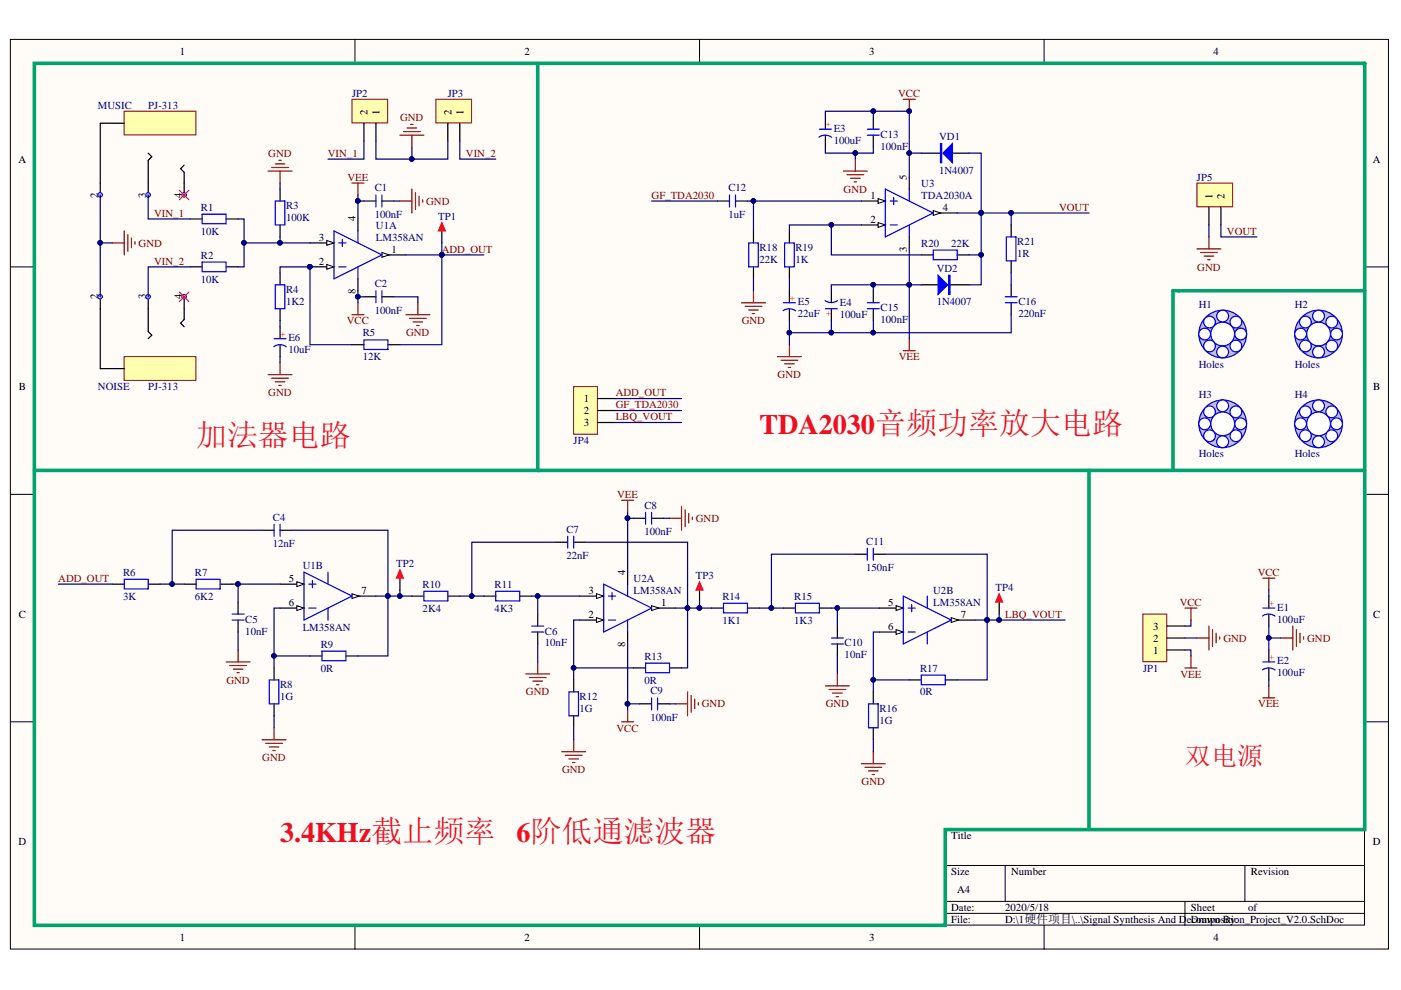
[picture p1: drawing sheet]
<svg xmlns="http://www.w3.org/2000/svg" width="297mm" height="210mm" viewBox="0 0 297 210" stroke-linecap="round" stroke-linejoin="round" font-family="sans-serif">
<defs><g id="words">
<text font-size="6.5" fill="#ee0e22" x="41.6" y="94.6">加法器电路</text>
<g font-size="6" fill="#ee0e22">
<text x="161" y="92.1">TDA2030音频功率放大电路</text>
<text x="59.4" y="178.4">3.4KHz截止频率</text>
<text x="109.5" y="178.4">6阶低通滤波器</text>
</g>
<text font-size="5.5" fill="#ee0e22" x="251.2" y="162.1">双电源</text>
<g font-size="2.3">
<text x="38.1" y="11.7">1</text>
<text x="111.2" y="11.7">2</text>
<text x="184.3" y="11.7">3</text>
<text x="257.3" y="11.7">4</text>
<text x="77.9" y="24.3" transform="rotate(-90 77.9 24.3)">2</text>
<text x="80.5" y="24.3" transform="rotate(-90 80.5 24.3)">1</text>
<text x="95.7" y="24.3" transform="rotate(-90 95.7 24.3)">2</text>
<text x="98.3" y="24.3" transform="rotate(-90 98.3 24.3)">1</text>
<text x="3.9" y="34.5">A</text>
<text x="291.1" y="34.5">A</text>
<text x="20.8" y="42" transform="rotate(-90 20.8 42)">2</text>
<text x="30.9" y="42" transform="rotate(-90 30.9 42)">3</text>
<text x="38.6" y="42" transform="rotate(-90 38.6 42)">4</text>
<text x="192.3" y="38.1" transform="rotate(-90 192.3 38.1)">5</text>
<text x="75.4" y="46.9" transform="rotate(-90 75.4 46.9)">4</text>
<text x="184.5" y="42.1">1</text>
<text x="184.5" y="47.2">2</text>
<text x="199.9" y="44.7">4</text>
<text x="257.1" y="42.1" transform="rotate(-90 257.1 42.1)">1</text>
<text x="259.6" y="42.1" transform="rotate(-90 259.6 42.1)">2</text>
<text x="67.6" y="51">3</text>
<text x="83" y="53.6">1</text>
<text x="192.3" y="53.4" transform="rotate(-90 192.3 53.4)">3</text>
<text x="67.6" y="56.1">2</text>
<text x="20.8" y="63.4" transform="rotate(-90 20.8 63.4)">2</text>
<text x="30.9" y="63.4" transform="rotate(-90 30.9 63.4)">3</text>
<text x="38.6" y="63.4" transform="rotate(-90 38.6 63.4)">4</text>
<text x="75.4" y="62.3" transform="rotate(-90 75.4 62.3)">8</text>
<text x="4" y="82.8">B</text>
<text x="291.1" y="82.8">B</text>
<text x="123.8" y="85.3">1</text>
<text x="123.8" y="87.8">2</text>
<text x="123.8" y="90.4">3</text>
<text x="61.3" y="123.3">5</text>
<text x="76.7" y="125.9">7</text>
<text x="124.8" y="125.9">3</text>
<text x="132.6" y="121.8" transform="rotate(-90 132.6 121.8)">4</text>
<text x="4" y="131">C</text>
<text x="61.3" y="128.4">6</text>
<text x="124.8" y="131">2</text>
<text x="140.2" y="128.4">1</text>
<text x="188.3" y="128.4">5</text>
<text x="203.7" y="131">7</text>
<text x="291.1" y="131">C</text>
<text x="132.6" y="137.2" transform="rotate(-90 132.6 137.2)">8</text>
<text x="188.3" y="133.5">6</text>
<text x="244.5" y="136.1">2</text>
<text x="244.5" y="133.5">3</text>
<text x="244.5" y="138.6">1</text>
<text x="3.9" y="179.2">D</text>
<text x="201.7" y="177.9">Title</text>
<text x="291.1" y="179.2">D</text>
<text x="201.7" y="185.6">Size</text>
<text x="214.4" y="185.6">Number</text>
<text x="265.2" y="185.6">Revision</text>
<text x="202.9" y="189.4">A4</text>
<text x="201.7" y="193.2">Date:</text>
<text x="201.7" y="195.7">File:</text>
<text x="213.1" y="193.2">2020/5/18</text>
<text x="213.1" y="195.7">D:\1硬件项目\..\Signal Synthesis And Decomposition_Project_V2.0.SchDoc</text>
<text x="252.5" y="193.2">Sheet</text>
<text x="252.5" y="195.7">Drawn By:</text>
<text x="264.6" y="193.2">of</text>
<text x="38.1" y="199.5">1</text>
<text x="111.2" y="199.5">2</text>
<text x="184.3" y="199.5">3</text>
<text x="257.3" y="199.5">4</text>
</g>
<g font-size="2.3" fill="#000080">
<text x="20.8" y="23.1">MUSIC</text>
<text x="31.4" y="23.1">PJ-313</text>
<text x="74.6" y="20.5">JP2</text>
<text x="94.9" y="20.5">JP3</text>
<text x="176.8" y="27.9">E3</text>
<text x="186.7" y="29.2">C13</text>
<text x="199.1" y="29.7">VD1</text>
<text x="176.8" y="30.5">100uF</text>
<text x="186.7" y="31.7">100nF</text>
<text x="79.5" y="40.6">C1</text>
<text x="154.4" y="40.6">C12</text>
<text x="195.3" y="39.6">U3</text>
<text x="199.1" y="36.8">1N4007</text>
<text x="253.8" y="38.3">JP5</text>
<text x="42.6" y="44.7">R1</text>
<text x="60.6" y="44.4">R3</text>
<text x="60.6" y="46.9">100K</text>
<text x="79.5" y="46.2">100nF</text>
<text x="92.9" y="46.7">TP1</text>
<text x="154.4" y="46.2">1uF</text>
<text x="195.3" y="42.1">TDA2030A</text>
<text x="42.6" y="49.7">10K</text>
<text x="79.7" y="48.5">U1A</text>
<text x="79.7" y="51">LM358AN</text>
<text x="161" y="53.3">R18</text>
<text x="168.6" y="53.3">R19</text>
<text x="195.3" y="52.3">R20</text>
<text x="201.7" y="52.3">22K</text>
<text x="215.7" y="52">R21</text>
<text x="42.6" y="54.8">R2</text>
<text x="42.6" y="59.9">10K</text>
<text x="161" y="55.8">22K</text>
<text x="168.6" y="55.8">1K</text>
<text x="198.6" y="57.6">VD2</text>
<text x="215.7" y="54.6">1R</text>
<text x="60.6" y="62.2">R4</text>
<text x="60.6" y="64.7">1K2</text>
<text x="79.5" y="60.9">C2</text>
<text x="169.1" y="64.7">E5</text>
<text x="178.1" y="65">E4</text>
<text x="186.7" y="66">C15</text>
<text x="198.6" y="64.7">1N4007</text>
<text x="215.9" y="64.7">C16</text>
<text x="254.2" y="65.3">H1</text>
<text x="274.5" y="65.3">H2</text>
<text x="76.9" y="71.3">R5</text>
<text x="79.5" y="66.5">100nF</text>
<text x="169.1" y="67.2">22uF</text>
<text x="178.1" y="67.5">100uF</text>
<text x="186.7" y="68.5">100nF</text>
<text x="215.9" y="67.2">220nF</text>
<text x="61.1" y="72.3">E6</text>
<text x="61.1" y="74.9">10uF</text>
<text x="76.9" y="76.4">12K</text>
<text x="254.2" y="78">Holes</text>
<text x="274.5" y="78">Holes</text>
<text x="20.8" y="82.8">NOISE</text>
<text x="31.4" y="82.8">PJ-313</text>
<text x="254.2" y="84.3">H3</text>
<text x="274.5" y="84.3">H4</text>
<text x="121.6" y="94.2">JP4</text>
<text x="254.2" y="97">Holes</text>
<text x="274.5" y="97">Holes</text>
<text x="136.6" y="107.9">C8</text>
<text x="57.8" y="110.4">C4</text>
<text x="120.1" y="113">C7</text>
<text x="136.6" y="113.5">100nF</text>
<text x="57.8" y="116">12nF</text>
<text x="120.1" y="118.5">22nF</text>
<text x="183.6" y="115.5">C11</text>
<text x="26.1" y="122.1">R6</text>
<text x="41.3" y="122.1">R7</text>
<text x="64.2" y="120.6">U1B</text>
<text x="84" y="120.3">TP2</text>
<text x="89.6" y="124.6">R10</text>
<text x="104.9" y="124.6">R11</text>
<text x="134.3" y="123.3">U2A</text>
<text x="134.3" y="125.9">LM358AN</text>
<text x="147.5" y="122.8">TP3</text>
<text x="183.6" y="121.1">150nF</text>
<text x="197.9" y="125.9">U2B</text>
<text x="211.1" y="125.4">TP4</text>
<text x="26.1" y="127.1">3K</text>
<text x="41.3" y="127.1">6K2</text>
<text x="89.6" y="129.7">2K4</text>
<text x="104.9" y="129.7">4K3</text>
<text x="153.2" y="127.1">R14</text>
<text x="168.4" y="127.1">R15</text>
<text x="197.9" y="128.4">LM358AN</text>
<text x="270.8" y="129.5">E1</text>
<text x="52" y="132">C5</text>
<text x="52" y="134.5">10nF</text>
<text x="64.2" y="133.8">LM358AN</text>
<text x="68" y="137.3">R9</text>
<text x="115.5" y="134.5">C6</text>
<text x="115.5" y="137.1">10nF</text>
<text x="153.2" y="132.3">1K1</text>
<text x="168.4" y="132.3">1K3</text>
<text x="179.1" y="137.1">C10</text>
<text x="270.8" y="132">100uF</text>
<text x="68" y="142.4">0R</text>
<text x="136.6" y="139.9">R13</text>
<text x="179.1" y="139.6">10nF</text>
<text x="195.1" y="142.4">R17</text>
<text x="242.3" y="142.4">JP1</text>
<text x="270.8" y="140.9">E2</text>
<text x="270.8" y="143.4">100uF</text>
<text x="59.4" y="145.9">R8</text>
<text x="59.4" y="148.5">1G</text>
<text x="122.9" y="148.5">R12</text>
<text x="136.6" y="144.9">0R</text>
<text x="137.9" y="147.2">C9</text>
<text x="195.1" y="147.5">0R</text>
<text x="122.9" y="151">1G</text>
<text x="137.9" y="152.8">100nF</text>
<text x="186.4" y="151">R16</text>
<text x="186.4" y="153.5">1G</text>
</g>
<g font-size="2.3" fill="#800000">
<text x="190.4" y="20.5">VCC</text>
<text x="84.8" y="25.6">GND</text>
<text x="56.9" y="33.2">GND</text>
<text x="69.5" y="33.2">VIN_1</text>
<text x="98.8" y="33.2">VIN_2</text>
<text x="73.7" y="38.3">VEE</text>
<text x="178.9" y="40.8">GND</text>
<text x="32.7" y="45.9">VIN_1</text>
<text x="90.4" y="43.4">GND</text>
<text x="138.1" y="42.1">GF_TDA2030</text>
<text x="224.5" y="44.7">VOUT</text>
<text x="29.4" y="52.3">GND</text>
<text x="93.7" y="53.6">ADD_OUT</text>
<text x="260.1" y="49.7">VOUT</text>
<text x="32.7" y="56.1">VIN_2</text>
<text x="253.8" y="57.4">GND</text>
<text x="73.5" y="68.8">VCC</text>
<text x="86.1" y="71.3">GND</text>
<text x="157.3" y="68.8">GND</text>
<text x="190.5" y="76.4">VEE</text>
<text x="164.9" y="80.2">GND</text>
<text x="56.9" y="84">GND</text>
<text x="130.5" y="84">ADD_OUT</text>
<text x="130.5" y="89.1">LBQ_VOUT</text>
<text x="130.5" y="86.6">GF_TDA2030</text>
<text x="130.8" y="105.6">VEE</text>
<text x="147.5" y="110.7">GND</text>
<text x="12.3" y="123.3">ADD_OUT</text>
<text x="266.7" y="122.1">VCC</text>
<text x="213.1" y="131">LBQ_VOUT</text>
<text x="250.1" y="128.4">VCC</text>
<text x="259.4" y="136.1">GND</text>
<text x="277.1" y="136.1">GND</text>
<text x="250.3" y="143.7">VEE</text>
<text x="48" y="144.9">GND</text>
<text x="111.5" y="147.5">GND</text>
<text x="148.8" y="150">GND</text>
<text x="175.1" y="150">GND</text>
<text x="266.8" y="150">VEE</text>
<text x="130.7" y="155.1">VCC</text>
<text x="55.6" y="161.4">GND</text>
<text x="119.2" y="164">GND</text>
<text x="182.7" y="166.5">GND</text>
</g>
<g font-size="1.8" fill="#f00">
<text x="175.1" y="25.9" transform="rotate(90 175.1 25.9)">+</text>
<text x="167.5" y="62.7" transform="rotate(90 167.5 62.7)">+</text>
<text x="59.5" y="70.3" transform="rotate(90 59.5 70.3)">+</text>
<text x="176.1" y="67" transform="rotate(-90 176.1 67)">+</text>
<text x="269.2" y="127.4" transform="rotate(90 269.2 127.4)">+</text>
<text x="269.2" y="138.8" transform="rotate(90 269.2 138.8)">+</text>
</g>
</g></defs>
<g fill="#fffcf8" stroke="#000" stroke-width=".21">
<path d="M2.2 8.4h292.2v192.8h-292.2z"/>
<path d="M7.3 13.4h282v182.7h-282z"/>
</g>
<g fill="none" stroke="#000" stroke-width=".21">
<path d="M75.3 8.4v5M148.3 8.4v5M221.4 8.4v5M2.2 56.6h5.1M289.3 56.6h5.1M2.2 104.8h5.1M289.3 104.8h5.1M2.2 153h5.1M289.3 153h5.1M289.3 175.9h-88.9v20.3M75.3 196.2v5.1M148.3 196.2v5.1"/>
<path d="M200.4 183.5h88.9M200.4 191.1h88.9M200.4 193.7h88.9M213.1 183.5v7.6M221.4 196.2v5.1M251.2 191.1v5.1M263.9 183.5v7.6"/>
</g>
<path d="M242.3 130.2h5.1v10.1h-5.1z" fill="#ffffb0" stroke="#800000" stroke-width=".21"/>
<path d="M247.4 137.8h3.8M247.4 135.3h3.8M247.4 132.7h3.8M269 126.4v2.5M269 130.2v2.5M269 137.8v2.5M269 141.6v2.6" fill="none" stroke="#000" stroke-width=".25"/>
<g fill="none" stroke="#800000" stroke-width=".25">
<path d="M251.2 128.9h2.6M252.5 128.9v2.6M252.5 139.1v2.5M253.8 135.3h2.5M256.3 132.7v5.1M257.1 133.5v3.5M257.8 134.3v2M258.6 135v.5M267.7 122.6h2.6M269 122.6v2.5M271.6 135.3h2.5M274.1 132.7v5.1"/>
<path d="M274.9 133.5v3.5M275.6 134.3v2M276.4 135v.5M251.2 141.6h2.6M267.7 148h2.6M269 145.4v2.6"/>
</g>
<path d="M267.7 130.6a2.25 2.25 0 0 1 2.6 0M267.7 128.9h2.6M267.7 142a2.25 2.25 0 0 1 2.6 .1M267.7 140.3h2.6" fill="none" stroke="#00f" stroke-width=".25"/>
<path d="M26.3 23.6h15.2v5h-15.2z" fill="#ffffb0" stroke="#800000" stroke-width=".21"/>
<path d="M26.3 26.1h-5v15.3M31.4 32.5l.8 .7-.8 .8v7.4M39 35l-.7 .8 .7 .7v4.9" fill="none" stroke="#000" stroke-width=".25"/>
<g fill="#c0c0c0" stroke="#00f" stroke-width=".21">
<circle cx="21.2" cy="41.3" r=".48"/>
<circle cx="31.4" cy="41.3" r=".48"/>
<circle cx="39" cy="41.3" r=".48"/>
</g>
<path d="M81 54h5.1" fill="none" stroke="#000" stroke-width=".25"/>
<path d="M81 53.5l1.5 .5-1.5 .6z" fill="#fffcf8"/>
<path d="M81 53.5l1.5 .5-1.5 .6z" fill="none" stroke="#000" stroke-width=".21"/>
<path d="M65.7 51.5h5.1" fill="none" stroke="#000" stroke-width=".25"/>
<path d="M69.3 51l1.5 .5-1.5 .5z" fill="#fffcf8"/>
<path d="M69.3 51l1.5 .5-1.5 .5z" fill="none" stroke="#000" stroke-width=".21"/>
<path d="M65.7 56.6h5.1" fill="none" stroke="#000" stroke-width=".25"/>
<path d="M69.3 56.1l1.5 .5-1.5 .5z" fill="#fffcf8"/>
<path d="M69.3 56.1l1.5 .5-1.5 .5z" fill="none" stroke="#000" stroke-width=".21"/>
<circle cx="65.7" cy="56.6" r=".49" fill="#000080" stroke="#000080" stroke-width=".21"/>
<path d="M70.8 49l10.2 5-10.2 5.1zM71.8 51.5h1.6M71.8 56.6h1.6M72.6 50.7v1.6M75.9 49v2.5M75.9 56.6v2.5" fill="none" stroke="#00f" stroke-width=".25"/>
<path d="M75.9 46.4v2.6M75.9 59.1v2.6M74.6 126.4h5.1" fill="none" stroke="#000" stroke-width=".25"/>
<path d="M74.6 125.9l1.5 .5-1.5 .5z" fill="#fffcf8"/>
<path d="M74.6 125.9l1.5 .5-1.5 .5z" fill="none" stroke="#000" stroke-width=".21"/>
<path d="M59.4 123.8h5.1" fill="none" stroke="#000" stroke-width=".25"/>
<path d="M62.9 123.3l1.6 .5-1.6 .6z" fill="#fffcf8"/>
<path d="M62.9 123.3l1.6 .5-1.6 .6z" fill="none" stroke="#000" stroke-width=".21"/>
<path d="M59.4 128.9h5.1" fill="none" stroke="#000" stroke-width=".25"/>
<path d="M62.9 128.4l1.6 .5-1.6 .5z" fill="#fffcf8"/>
<path d="M62.9 128.4l1.6 .5-1.6 .5z" fill="none" stroke="#000" stroke-width=".21"/>
<path d="M42.9 45.4h5v2h-5zM42.9 55.6h5v2h-5zM64.5 121.3l10.1 5.1-10.1 5.1zM65.5 123.8h1.5M65.5 128.9h1.5M66.2 123.1v1.5M69.5 121.3v2.5M69.5 128.9v2.6" fill="none" stroke="#00f" stroke-width=".25"/>
<path d="M38 40.3l2.1 2.1M40.1 40.3l-2.1 2.1" fill="none" stroke="#f00" stroke-width=".21"/>
<path d="M40.3 46.4h2.6M40.3 56.6h2.6M47.9 46.4h2.6M47.9 56.6h2.6" fill="none" stroke="#000" stroke-width=".25"/>
<path d="M26.3 75.6h15.2v5h-15.2z" fill="#ffffb0" stroke="#800000" stroke-width=".21"/>
<path d="M21.3 62.9v15.3h5M31.4 62.9v7.4l.8 .8-.8 .7M39 62.9v4.9l-.7 .7 .7 .8" fill="none" stroke="#000" stroke-width=".25"/>
<g fill="#c0c0c0" stroke="#00f" stroke-width=".21">
<circle cx="21.2" cy="62.9" r=".48"/>
<circle cx="31.4" cy="62.9" r=".48"/>
<circle cx="39" cy="62.9" r=".48"/>
</g>
<g fill="none" stroke="#800000" stroke-width=".25">
<path d="M56.8 36.3h5.1M57.6 35.5h3.6M58.4 34.8h2M59.1 34h.5M59.4 36.3v2.5M23.8 51.5h2.5M26.3 49v5M27.1 49.7v3.6M27.9 50.5v2M28.6 51.3v.5M84.8 42.6h2.5M87.3 40.1v5.1"/>
<path d="M88.1 40.8v3.6M88.9 41.6v2M89.6 42.4v.5M56.8 79.4h5.1M59.4 76.9v2.5M74.6 66.7h2.6M75.9 64.2v2.5M86.1 66.7h5M86.8 67.5h3.6M87.6 68.3h2M88.3 69h.6M88.6 64.2v2.5"/>
<path d="M57.6 80.2h3.6M58.4 81h2M59.1 81.7h.5M131.8 106.1h2.5M133.1 106.1v2.5"/>
</g>
<path d="M59.4 40.1v2.5M59.4 47.7v2.5M59.4 57.9v2.5M77.2 42.6h2.5M81 42.6h2.5M93.7 49v2.5M59.4 65.5v2.5M74.6 73.1h2.6M77.2 62.9h2.5M81 62.9h2.5M82.2 73.1h2.6" fill="none" stroke="#000" stroke-width=".25"/>
<path d="M58.4 42.6h2v5.1h-2zM79.7 41.4v2.5M81 41.4v2.5M58.4 60.4h2v5.1h-2zM77.2 72.1h5v2h-5zM79.7 61.7v2.5M81 61.7v2.5" fill="none" stroke="#00f" stroke-width=".25"/>
<path d="M38 61.9l2.1 2M40.1 61.9l-2.1 2" fill="none" stroke="#f00" stroke-width=".21"/>
<circle cx="93.7" cy="54" r=".48" fill="#000080" stroke="#000080" stroke-width=".21"/>
<path d="M93.7 47.2l.7 1.8h-1.5z" fill="#f00"/>
<path d="M93.7 47.2l.7 1.8h-1.5z" fill="none" stroke="#f00" stroke-width=".21"/>
<g fill="none" stroke="#000" stroke-width=".25">
<path d="M55.6 112.4h2.5M59.4 112.4h2.5M23.8 123.8h2.5M31.4 123.8h2.6M39 123.8h2.6M46.7 123.8h2.5M50.5 127.7v2.5M50.5 131.5v2.5M65.7 139.1h2.6M73.4 139.1h2.5M84.8 122.6v2.5M58.1 141.6v2.6"/>
<path d="M58.1 149.2v2.6"/>
</g>
<path d="M58.1 111.2v2.5M59.4 111.2v2.5M26.3 122.8h5.1v2.1h-5.1zM41.6 122.8h5.1v2.1h-5.1zM49.2 130.2h2.6M49.2 131.5h2.6M68.3 138.1h5.1v2h-5.1zM57.1 144.2h2v5h-2z" fill="none" stroke="#00f" stroke-width=".25"/>
<path d="M50.5 137.8v2.5M47.9 140.3h5.1M48.7 141.1h3.6M49.5 141.9h2M50.2 142.6h.5M55.6 156.8h5M56.3 157.6h3.6M57.1 158.4h2M57.8 159.1h.6M58.1 154.3v2.5" fill="none" stroke="#800000" stroke-width=".25"/>
<path d="M84.8 120.8l.7 1.8h-1.5z" fill="#f00"/>
<path d="M84.8 120.8l.7 1.8h-1.5z" fill="none" stroke="#f00" stroke-width=".21"/>
<path d="M138.2 128.9h5" fill="none" stroke="#000" stroke-width=".25"/>
<path d="M138.2 128.4l1.5 .5-1.5 .5z" fill="#fffcf8"/>
<path d="M138.2 128.4l1.5 .5-1.5 .5z" fill="none" stroke="#000" stroke-width=".21"/>
<path d="M122.9 126.4h5.1" fill="none" stroke="#000" stroke-width=".25"/>
<path d="M126.5 125.9l1.5 .5-1.5 .5z" fill="#fffcf8"/>
<path d="M126.5 125.9l1.5 .5-1.5 .5z" fill="none" stroke="#000" stroke-width=".21"/>
<path d="M122.9 131.5h5.1" fill="none" stroke="#000" stroke-width=".25"/>
<path d="M126.5 131l1.5 .5-1.5 .5z" fill="#fffcf8"/>
<path d="M126.5 131l1.5 .5-1.5 .5z" fill="none" stroke="#000" stroke-width=".21"/>
<g fill="none" stroke="#00f" stroke-width=".25">
<path d="M120.4 113.7v2.5M121.6 113.7v2.5M89.9 125.4h5.1v2h-5.1zM105.1 125.4h5.1v2h-5.1zM112.7 132.7h2.6M112.7 134h2.6M128 123.8l10.2 5.1-10.2 5.1zM129 126.4h1.5M129 131.5h1.5M129.8 125.6v1.5M133.1 123.8v2.6M133.1 131.5v2.5"/>
<path d="M120.6 146.7h2v5.1h-2zM136.9 140.6h5.1v2h-5.1z"/>
</g>
<g fill="none" stroke="#000" stroke-width=".25">
<path d="M117.8 115h2.6M121.6 115h2.6M87.3 126.4h2.6M95 126.4h2.5M102.6 126.4h2.5M110.2 126.4h2.5M114 130.2v2.5M114 134v2.5M133.1 121.3v2.5M133.1 134v2.5M148.3 125.1v2.6M121.6 144.2v2.5"/>
<path d="M121.6 151.8v2.5M134.3 141.6h2.6M142 141.6h2.5"/>
</g>
<path d="M111.5 142.9h5.1M112.2 143.6h3.6M113 144.4h2M113.8 145.2h.5M114 140.3v2.6M119.1 159.4h5.1M121.6 156.8v2.6M119.9 160.1h3.5M120.6 160.9h2M121.4 161.7h.5" fill="none" stroke="#800000" stroke-width=".25"/>
<path d="M148.3 123.3l.8 1.8h-1.5z" fill="#f00"/>
<path d="M148.3 123.3l.8 1.8h-1.5z" fill="none" stroke="#f00" stroke-width=".21"/>
<path d="M134.3 109.9h2.6M138.2 109.9h2.5M150.9 128.9h2.5M158.5 128.9h2.5M201.7 131.5h5.1M135.6 149.2h2.6M139.4 149.2h2.6" fill="none" stroke="#000" stroke-width=".25"/>
<path d="M136.9 108.6v2.6M138.2 108.6v2.6M153.4 127.9h5.1v2h-5.1zM138.2 148v2.5M139.4 148v2.5" fill="none" stroke="#00f" stroke-width=".25"/>
<path d="M142 109.9h2.5M144.5 107.4v5M145.3 108.1v3.6M146 108.9v2M146.8 109.6v.5M131.8 153h2.5M133.1 150.5v2.5M143.2 149.2h2.6M145.8 146.7v5.1M146.5 147.5v3.5M147.3 148.2v2M148.1 149v.5" fill="none" stroke="#800000" stroke-width=".25"/>
<path d="M7.3 13.4h282v162.5h-88.9v20.3h-193.1zM114 13.4v86.3h-106.7M114 99.7h175.3" fill="none" stroke="#00a36e" stroke-width=".76"/>
<path d="M201.7 131l1.5 .5-1.5 .5z" fill="#fffcf8"/>
<path d="M201.7 131l1.5 .5-1.5 .5z" fill="none" stroke="#000" stroke-width=".21"/>
<path d="M186.4 128.9h5.1" fill="none" stroke="#000" stroke-width=".25"/>
<path d="M190 128.4l1.5 .5-1.5 .5z" fill="#fffcf8"/>
<path d="M190 128.4l1.5 .5-1.5 .5z" fill="none" stroke="#000" stroke-width=".21"/>
<path d="M186.4 134h5.1" fill="none" stroke="#000" stroke-width=".25"/>
<path d="M190 133.5l1.5 .5-1.5 .5z" fill="#fffcf8"/>
<path d="M190 133.5l1.5 .5-1.5 .5z" fill="none" stroke="#000" stroke-width=".21"/>
<g fill="none" stroke="#00f" stroke-width=".25">
<path d="M183.9 116.2v2.6M185.2 116.2v2.6M168.6 127.9h5.1v2h-5.1zM176.3 135.3h2.5M176.3 136.5h2.5M191.5 126.4l10.2 5.1-10.2 5zM192.5 128.9h1.6M192.5 134h1.6M193.3 128.2v1.5M196.6 126.4v2.5M196.6 134v2.5M184.1 149.2h2.1v5.1h-2.1z"/>
<path d="M195.3 143.1h5.1v2.1h-5.1z"/>
</g>
<path d="M181.3 117.5h2.6M185.2 117.5h2.5M166.1 128.9h2.5M173.7 128.9h2.6M177.5 132.7v2.6M177.5 136.5v2.6M211.8 127.7v2.5M185.2 146.7v2.5M185.2 154.3v2.5M192.8 144.2h2.5M200.4 144.2h2.5" fill="none" stroke="#000" stroke-width=".25"/>
<path d="M175 145.4h5.1M175.8 146.2h3.5M176.5 146.9h2.1M177.3 147.7h.5M177.5 142.9v2.5M185.2 159.4v2.5M182.6 161.9h5.1M183.4 162.7h3.5M184.1 163.4h2.1M184.9 164.2h.5" fill="none" stroke="#800000" stroke-width=".25"/>
<path d="M211.8 125.9l.8 1.8h-1.5z" fill="#f00"/>
<path d="M211.8 125.9l.8 1.8h-1.5z" fill="none" stroke="#f00" stroke-width=".21"/>
<path d="M74.6 38.8h2.6M75.9 38.8v2.6" fill="none" stroke="#800000" stroke-width=".25"/>
<path d="M230.9 99.7v76.2" fill="none" stroke="#00a36e" stroke-width=".76"/>
<path d="M74.6 21h7.6v5.1h-7.6z" fill="#ffffb0" stroke="#800000" stroke-width=".21"/>
<path d="M77.2 26.1v3.8M79.7 26.1v3.8" fill="none" stroke="#000" stroke-width=".25"/>
<path d="M92.4 21h7.6v5.1h-7.6z" fill="#ffffb0" stroke="#800000" stroke-width=".21"/>
<path d="M95 26.1v3.8M97.5 26.1v3.8" fill="none" stroke="#000" stroke-width=".25"/>
<path d="M84.8 28.7h5.1M85.5 27.9h3.6M86.3 27.1h2M87.1 26.4h.5M87.3 28.7v2.5" fill="none" stroke="#800000" stroke-width=".25"/>
<path d="M121.6 82h5.1v10.1h-5.1z" fill="#ffffb0" stroke="#800000" stroke-width=".21"/>
<path d="M197.9 45.2h5M126.7 84.5h3.8M126.7 87h3.8M126.7 89.6h3.8" fill="none" stroke="#000" stroke-width=".25"/>
<path d="M197.9 44.7l1.5 .5-1.5 .5z" fill="#fffcf8"/>
<path d="M197.9 44.7l1.5 .5-1.5 .5z" fill="none" stroke="#000" stroke-width=".21"/>
<path d="M182.6 42.6h5.1" fill="none" stroke="#000" stroke-width=".25"/>
<path d="M186.2 42.1l1.5 .5-1.5 .5z" fill="#fffcf8"/>
<path d="M186.2 42.1l1.5 .5-1.5 .5z" fill="none" stroke="#000" stroke-width=".21"/>
<path d="M182.6 47.7h5.1" fill="none" stroke="#000" stroke-width=".25"/>
<path d="M186.2 47.2l1.5 .5-1.5 .5z" fill="#fffcf8"/>
<path d="M186.2 47.2l1.5 .5-1.5 .5z" fill="none" stroke="#000" stroke-width=".21"/>
<g fill="none" stroke="#00f" stroke-width=".25">
<path d="M173.6 29.1a2.28 2.28 0 0 1 2.7 0M173.7 27.4h2.6M183.9 27.4h2.5M183.9 28.7h2.5M154.7 41.4v2.5M155.9 41.4v2.5M158.7 51.5h2.1v5.1h-2.1zM166.4 51.5h2v5.1h-2zM187.7 40.1l10.2 5.1-10.2 5zM188.7 42.6h1.5M188.7 47.7h1.5M189.5 41.9v1.5"/>
<path d="M192.8 40.1v2.5M192.8 47.7v2.5M197.9 53h5v2.1h-5zM175 65.5h2.5M177.5 63.7a2.26 2.26 0 0 1-2.5 0M183.9 65.5h2.5M183.9 64.2h2.5"/>
</g>
<g fill="none" stroke="#000" stroke-width=".25">
<path d="M175 24.9v2.5M175 28.7v2.5M185.2 24.9v2.5M185.2 28.7v2.5M192.8 37.5v2.6M195.3 32.5h4.1M201.7 32.5h3.8M152.1 42.6h2.6M155.9 42.6h2.6M159.7 49v2.5M159.7 56.6v2.5M167.4 49v2.5"/>
<path d="M167.4 56.6v2.5M192.8 50.2v2.6M195.3 54h2.6M202.9 54h2.6M176.3 61.7v2.5M176.3 65.5v2.5M185.2 61.7v2.5M185.2 65.5v2.5"/>
</g>
<g fill="none" stroke="#800000" stroke-width=".25">
<path d="M178.8 36.3h5.1M179.6 37h3.5M180.3 37.8h2.1M181.1 38.6h.5M181.3 33.7v2.6M191.5 21h2.6M192.8 21v2.6M157.2 64.2h5.1M158 65h3.5M158.7 65.7h2.1M159.5 66.5h.5M159.7 61.7v2.5"/>
<path d="M191.5 74.4h2.6M192.8 71.8v2.6"/>
</g>
<circle cx="192.8" cy="23.6" r=".48" fill="#000080" stroke="#000080" stroke-width=".21"/>
<path d="M199.9 32.5l2-2.1v4.1z" fill="#00f"/>
<path d="M199.4 30.4h.2v4.1h-.2zM199.5 30.4v4.1M199.9 32.5l2-2.1v4.1z" fill="none" stroke="#00f" stroke-width=".25"/>
<path d="M195.3 60.4h3.8M201.4 60.4h4.1" fill="none" stroke="#000" stroke-width=".25"/>
<path d="M198.9 58.4l2 2-2 2z" fill="#00f"/>
<path d="M198.9 58.4l2 2-2 2zM201.2 58.4h.2v4h-.2zM201.3 58.4v4M213.4 50.2h2v5.1h-2zM166 65.9a2.25 2.25 0 0 1 2.7 0M166.1 64.2h2.5M213.1 62.9h2.6M213.1 64.2h2.6" fill="none" stroke="#00f" stroke-width=".25"/>
<path d="M214.4 47.7v2.5M214.4 55.3v2.6M167.4 61.7v2.5M167.4 65.5v2.5M214.4 60.4v2.5M214.4 64.2v2.5" fill="none" stroke="#000" stroke-width=".25"/>
<path d="M164.8 75.6h5.1M165.6 76.4h3.6M166.4 77.1h2M167.1 77.9h.5M167.4 73.1v2.5" fill="none" stroke="#800000" stroke-width=".25"/>
<path d="M253.8 38.8h7.5v5h-7.5z" fill="#ffffb0" stroke="#800000" stroke-width=".21"/>
<path d="M256.3 43.9v3.8M258.9 43.9v3.8M59.4 69.3v2.5M59.4 73.1v2.5" fill="none" stroke="#000" stroke-width=".25"/>
<path d="M253.8 52.8h5.1M254.5 53.5h3.6M255.3 54.3h2M256.1 55.1h.5M256.3 50.2v2.6" fill="none" stroke="#800000" stroke-width=".25"/>
<path d="M58 73.5a2.25 2.25 0 0 1 2.7 0M58.1 71.8h2.5" fill="none" stroke="#00f" stroke-width=".25"/>
<circle cx="259.2" cy="70.8" r="5.1" fill="#c0c0c0" stroke="#00f" stroke-width=".25"/>
<g fill="#fff" stroke="#00f" stroke-width=".25">
<circle cx="259.2" cy="70.8" r="2.51"/>
<circle cx="259.2" cy="67" r="1.25"/>
<circle cx="262" cy="68.3" r="1.24"/>
<circle cx="263" cy="70.8" r="1.24"/>
<circle cx="259.2" cy="74.6" r="1.25"/>
<circle cx="255.4" cy="70.8" r="1.24"/>
<circle cx="256.4" cy="68.3" r="1.24"/>
<circle cx="256.4" cy="73.4" r="1.24"/>
<circle cx="262" cy="73.4" r="1.24"/>
</g>
<circle cx="279.6" cy="70.8" r="5.1" fill="#c0c0c0" stroke="#00f" stroke-width=".25"/>
<g fill="#fff" stroke="#00f" stroke-width=".25">
<circle cx="279.6" cy="70.8" r="2.51"/>
<circle cx="279.6" cy="67" r="1.25"/>
<circle cx="282.4" cy="68.3" r="1.24"/>
<circle cx="283.4" cy="70.8" r="1.24"/>
<circle cx="279.6" cy="74.6" r="1.25"/>
<circle cx="275.8" cy="70.8" r="1.24"/>
<circle cx="276.8" cy="68.3" r="1.24"/>
<circle cx="276.8" cy="73.4" r="1.24"/>
<circle cx="282.4" cy="73.4" r="1.24"/>
</g>
<circle cx="259.2" cy="89.9" r="5.1" fill="#c0c0c0" stroke="#00f" stroke-width=".25"/>
<g fill="#fff" stroke="#00f" stroke-width=".25">
<circle cx="259.2" cy="89.9" r="2.51"/>
<circle cx="259.2" cy="86.1" r="1.25"/>
<circle cx="262" cy="87.3" r="1.24"/>
<circle cx="263" cy="89.9" r="1.24"/>
<circle cx="259.2" cy="93.7" r="1.25"/>
<circle cx="255.4" cy="89.9" r="1.24"/>
<circle cx="256.4" cy="87.3" r="1.24"/>
<circle cx="256.4" cy="92.4" r="1.24"/>
<circle cx="262" cy="92.4" r="1.24"/>
</g>
<circle cx="279.6" cy="89.9" r="5.1" fill="#c0c0c0" stroke="#00f" stroke-width=".25"/>
<g fill="#fff" stroke="#00f" stroke-width=".25">
<circle cx="279.6" cy="89.9" r="2.51"/>
<circle cx="279.6" cy="86.1" r="1.25"/>
<circle cx="282.4" cy="87.3" r="1.24"/>
<circle cx="283.4" cy="89.9" r="1.24"/>
<circle cx="279.6" cy="93.7" r="1.25"/>
<circle cx="275.8" cy="89.9" r="1.24"/>
<circle cx="276.8" cy="87.3" r="1.24"/>
<circle cx="276.8" cy="92.4" r="1.24"/>
<circle cx="282.4" cy="92.4" r="1.24"/>
</g>
<path d="M289.3 61.7h-40.6v38" fill="none" stroke="#00a36e" stroke-width=".76"/>
<g fill="none" stroke="#000080" stroke-width=".25">
<path d="M59.4 38.8v1.3M77.2 29.9v3.8h-7.7M79.7 29.9v3.8h15.3v-3.8M87.3 31.2v2.5M97.5 29.9v3.8h7.6M175 31.2v1.3h10.2v-1.3M175 24.9v-1.3h17.8v13.9M181.3 32.5v1.2M185.2 23.6v1.3M192.8 32.5h2.5M205.5 32.5h2.5v21.5h-2.5M21.3 41.4v21.5"/>
<path d="M21.3 51.5h2.5M31.4 41.4v5h8.9M40.3 56.6h-8.9v6.3M50.5 46.4h1.3v10.2h-1.3M51.8 51.5h13.9M59.4 57.9v-1.3h6.3v16.5h8.9M59.4 50.2v1.3M75.9 41.4v5M75.9 42.6h1.3M83.5 42.6h1.3M86.1 54h7.6v19.1h-8.9M93.7 51.5v2.5h8.9"/>
<path d="M138.2 42.6h13.9M158.5 42.6h24.1M159.7 42.6v6.4M159.7 59.1v2.6M167.4 59.1v2.6M176.3 47.7v6.3h19M182.6 47.7h-15.2v1.3M192.8 52.8v19M202.9 45.2h11.5v2.5M208 54v6.4h-2.5M214.4 57.9v2.5M214.4 45.2h16.5"/>
<path d="M256.3 47.7v2.5M258.9 47.7v2.5h7.6M59.4 68v1.3M59.4 75.6v1.3M75.9 61.7v2.5M75.9 62.9h1.3M83.5 62.9h5.1v1.3M167.4 70.5v2.6M176.3 68v2.5M185.2 60.4v1.3M185.2 68v2.5M195.3 60.4h-19v1.3"/>
<path d="M214.4 66.7v3.8h-47v-2.5M130.5 84.5h14M130.5 87h14M130.5 89.6h14M55.6 112.4h-19.1v11.4M61.9 112.4h20.3v14h-2.5M117.8 115h-17.8v11.4M124.2 115h21.6v13.9h-2.6M133.1 108.6v12.7M133.1 109.9h1.2M140.7 109.9h1.3M181.3 117.5h-17.7v11.4"/>
<path d="M187.7 117.5h21.6v14h-2.5M12.4 123.8h11.4M34 123.8h5M49.2 123.8h10.2M50.5 123.8v3.9M50.5 134v3.8M58.1 139.1v2.5M59.4 128.9h-1.3v10.2h7.6M84.8 125.1v1.3M87.3 126.4h-5.1v12.7h-6.3M97.5 126.4h5.1M112.7 126.4h10.2"/>
<path d="M114 126.4v3.8M114 136.5v3.8M122.9 131.5h-1.3v10.1h12.7M133.1 136.5v14M148.3 127.7v1.2h-2.5v12.7h-1.3M148.3 128.9h2.6M161 128.9h5.1M176.3 128.9h10.1M177.5 128.9v3.8M177.5 139.1v3.8M186.4 134h-1.2v10.2h7.6M211.8 130.2v1.3h-2.5v12.7h-6.4"/>
<path d="M211.8 131.5h14M251.2 137.8h1.3v1.3M251.2 135.3h2.6M252.5 131.5v1.2h-1.3M269 132.7v5.1M269 135.3h2.6M269 125.1v1.3M58.1 151.8v2.5M121.6 141.6v2.6M121.6 154.3v2.5M133.1 149.2h2.5M142 149.2h1.2"/>
<path d="M185.2 144.2v2.5M185.2 156.8v2.6M269 144.2v1.2"/>
</g>
<g fill="#000080" stroke="#000080" stroke-width=".21">
<circle cx="269" cy="135.2" r=".48"/>
<circle cx="21.2" cy="51.5" r=".48"/>
<circle cx="75.9" cy="42.6" r=".49"/>
<circle cx="75.9" cy="62.9" r=".49"/>
<circle cx="59.3" cy="51.5" r=".48"/>
<circle cx="65.7" cy="56.6" r=".49"/>
<circle cx="93.7" cy="54" r=".48"/>
<circle cx="36.5" cy="123.8" r=".48"/>
<circle cx="82.2" cy="126.4" r=".48"/>
<circle cx="58.1" cy="139.1" r=".48"/>
<circle cx="50.4" cy="123.8" r=".49"/>
<circle cx="51.7" cy="51.5" r=".48"/>
<circle cx="100" cy="126.4" r=".48"/>
<circle cx="145.7" cy="128.9" r=".48"/>
<circle cx="121.6" cy="141.6" r=".48"/>
<circle cx="114" cy="126.4" r=".48"/>
<circle cx="133" cy="109.9" r=".49"/>
<circle cx="133" cy="149.2" r=".49"/>
<circle cx="148.3" cy="128.9" r=".49"/>
<circle cx="84.8" cy="126.4" r=".48"/>
<circle cx="163.5" cy="128.9" r=".49"/>
<circle cx="209.3" cy="131.4" r=".48"/>
<circle cx="185.1" cy="144.1" r=".48"/>
<circle cx="177.5" cy="128.9" r=".48"/>
<circle cx="211.8" cy="131.4" r=".48"/>
<circle cx="87.3" cy="33.7" r=".48"/>
<circle cx="185.1" cy="23.6" r=".48"/>
<circle cx="181.3" cy="32.4" r=".48"/>
<circle cx="159.7" cy="42.6" r=".48"/>
<circle cx="176.2" cy="70.5" r=".48"/>
<circle cx="185.1" cy="70.5" r=".48"/>
<circle cx="185.1" cy="60.4" r=".48"/>
<circle cx="176.2" cy="47.7" r=".48"/>
<circle cx="208" cy="54" r=".48"/>
<circle cx="208" cy="45.1" r=".48"/>
<circle cx="192.8" cy="32.4" r=".48"/>
<circle cx="192.8" cy="60.4" r=".48"/>
<circle cx="214.4" cy="45.1" r=".48"/>
<circle cx="192.8" cy="23.6" r=".48"/>
<circle cx="167.3" cy="70.5" r=".48"/>
</g>
<use href="#words"/>
</svg>
